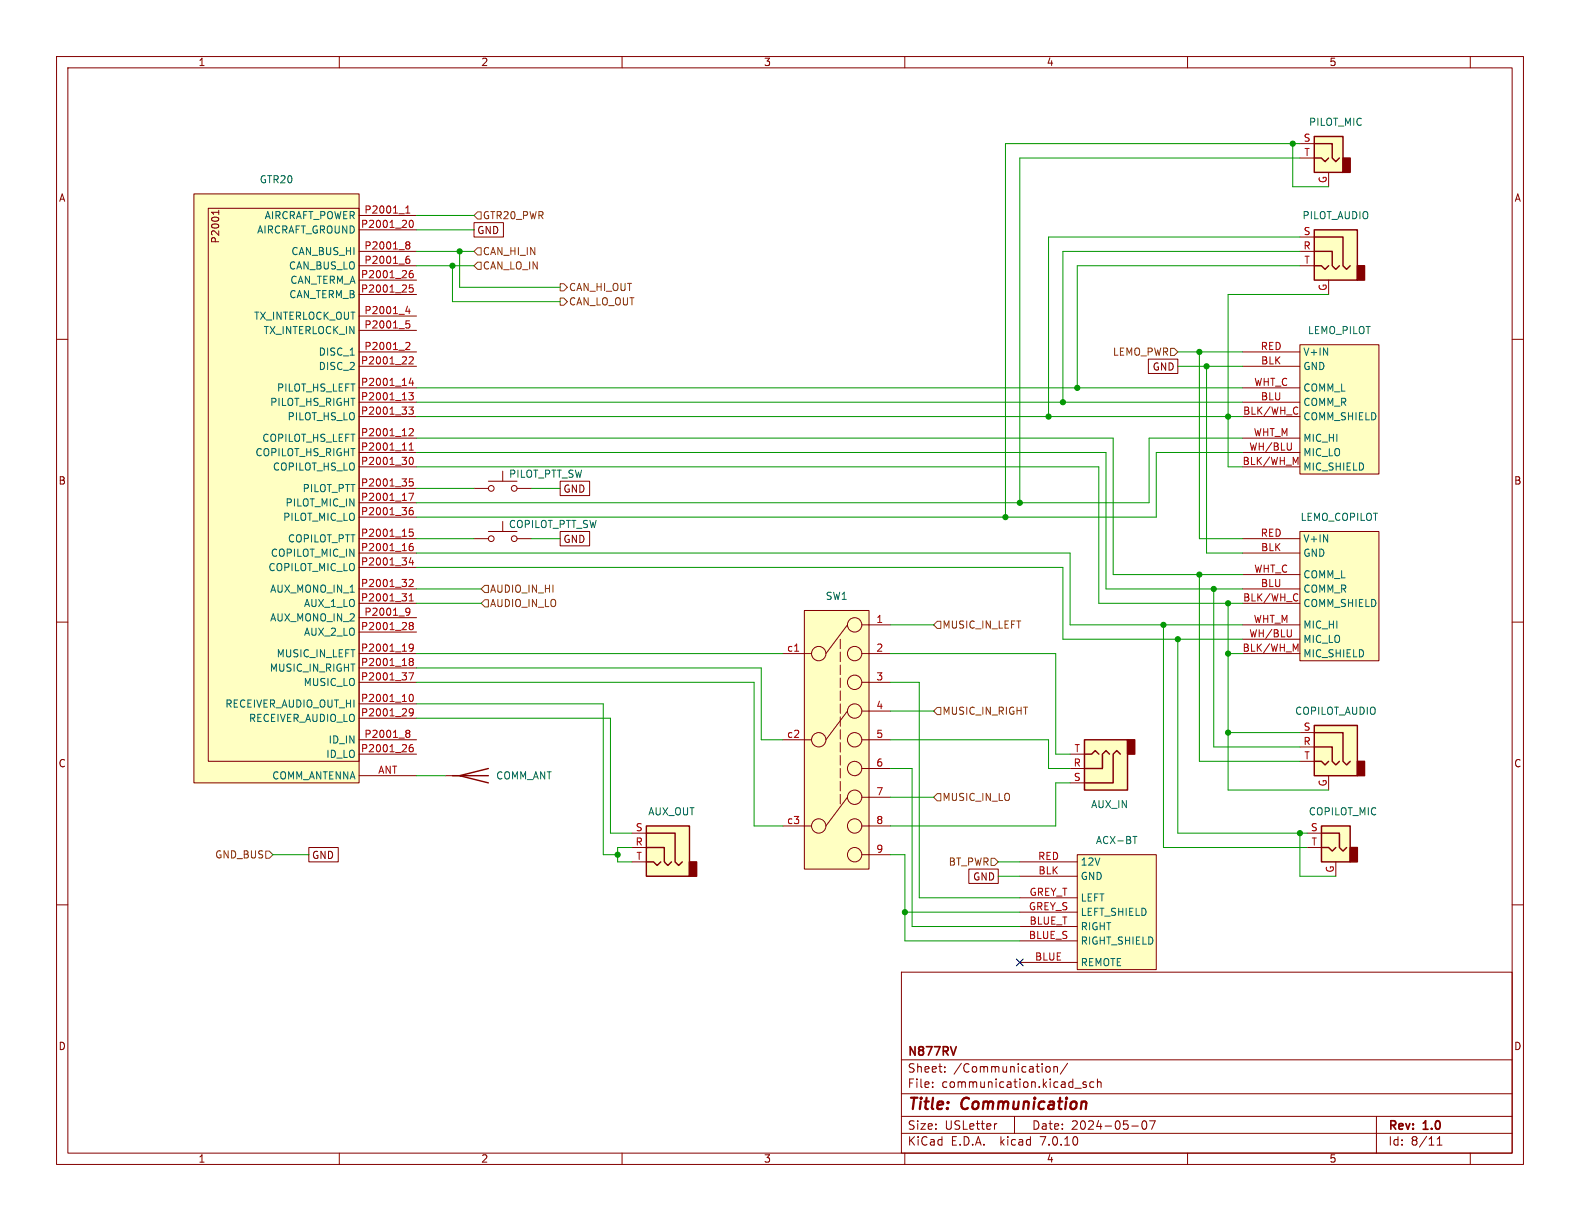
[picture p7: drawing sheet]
<svg xmlns="http://www.w3.org/2000/svg" width="279mm" height="216mm" viewBox="0 0 279 216" stroke-linecap="round" stroke-linejoin="round" font-family="sans-serif">
<defs><g id="words">
<g font-size="2.8" fill="#840000">
<text x="160.4" y="196.8">Title:</text>
<text x="170.1" y="196.8">Communication</text>
</g>
<g font-size="2.1" fill="#840000">
<text x="160.4" y="189.9">Sheet:</text>
<text x="160.4" y="187.1">N877RV</text>
<text x="168.6" y="189.9">/Communication/</text>
<text x="160.4" y="192.6">File:</text>
<text x="166.5" y="192.6">communication.kicad_sch</text>
<text x="160.4" y="202.8">KiCad</text>
<text x="160.4" y="200">Size:</text>
<text x="167.1" y="200">USLetter</text>
<text x="168.1" y="202.8">E.D.A.</text>
<text x="177" y="202.8">kicad</text>
<text x="182.4" y="200">Date:</text>
<text x="184.2" y="202.8">7.0.10</text>
<text x="189.4" y="200">2024-05-07</text>
<text x="245.4" y="200.2">Rev:</text>
<text x="245.4" y="202.8">Id:</text>
<text x="249.5" y="202.8">8/11</text>
<text x="251.8" y="200.2">1.0</text>
</g>
<g font-size="1.8" fill="#840000">
<text x="35" y="11.9">1</text>
<text x="85" y="11.9">2</text>
<text x="135" y="11.9">3</text>
<text x="185" y="11.9">4</text>
<text x="235" y="11.9">5</text>
<text x="10.3" y="35.9">A</text>
<text x="267.7" y="35.9">A</text>
<text x="84.3" y="41.6">GND</text>
<text x="39" y="43.2" transform="rotate(-90 39 43.2)">P2001</text>
<text x="203.7" y="65.7">GND</text>
<text x="10.3" y="85.9">B</text>
<text x="99.5" y="87.3">GND</text>
<text x="267.7" y="85.9">B</text>
<text x="99.5" y="96.2">GND</text>
<text x="10.3" y="135.9">C</text>
<text x="267.7" y="135.9">C</text>
<text x="55.1" y="152.1">GND</text>
<text x="172" y="155.9">GND</text>
<text x="10.3" y="185.9">D</text>
<text x="267.7" y="185.9">D</text>
<text x="35" y="205.8">1</text>
<text x="85" y="205.8">2</text>
<text x="135" y="205.8">3</text>
<text x="185" y="205.8">4</text>
<text x="235" y="205.8">5</text>
</g>
<g font-size="1.8" fill="#006464">
<text x="231.4" y="22.5">PILOT_MIC</text>
<text x="45.8" y="32.6">GTR20</text>
<text x="45.4" y="41.5">AIRCRAFT_GROUND</text>
<text x="46.7" y="39">AIRCRAFT_POWER</text>
<text x="230.2" y="39">PILOT_AUDIO</text>
<text x="51" y="47.9">CAN_BUS_LO</text>
<text x="51.4" y="45.3">CAN_BUS_HI</text>
<text x="51.1" y="52.9">CAN_TERM_B</text>
<text x="51.2" y="50.4">CAN_TERM_A</text>
<text x="44.8" y="56.7">TX_INTERLOCK_OUT</text>
<text x="46.5" y="59.3">TX_INTERLOCK_IN</text>
<text x="231.2" y="59.3">LEMO_PILOT</text>
<text x="56.3" y="63.1">DISC_1</text>
<text x="56.3" y="65.6">DISC_2</text>
<text x="230.4" y="65.6">GND</text>
<text x="230.4" y="63.1">V+IN</text>
<text x="47.7" y="72">PILOT_HS_RIGHT</text>
<text x="48.9" y="69.4">PILOT_HS_LEFT</text>
<text x="230.4" y="72">COMM_R</text>
<text x="230.4" y="69.4">COMM_L</text>
<text x="50.8" y="74.5">PILOT_HS_LO</text>
<text x="230.4" y="74.5">COMM_SHIELD</text>
<text x="45.1" y="80.9">COPILOT_HS_RIGHT</text>
<text x="46.3" y="78.3">COPILOT_HS_LEFT</text>
<text x="48.2" y="83.4">COPILOT_HS_LO</text>
<text x="230.4" y="83.4">MIC_SHIELD</text>
<text x="230.4" y="80.9">MIC_LO</text>
<text x="230.4" y="78.3">MIC_HI</text>
<text x="50.4" y="89.8">PILOT_MIC_IN</text>
<text x="53.4" y="87.2">PILOT_PTT</text>
<text x="89.9" y="84.7">PILOT_PTT_SW</text>
<text x="50" y="92.3">PILOT_MIC_LO</text>
<text x="89.9" y="93.6">COPILOT_PTT_SW</text>
<text x="229.9" y="92.3">LEMO_COPILOT</text>
<text x="47.4" y="101.2">COPILOT_MIC_LO</text>
<text x="47.8" y="98.7">COPILOT_MIC_IN</text>
<text x="50.8" y="96.1">COPILOT_PTT</text>
<text x="230.4" y="98.7">GND</text>
<text x="230.4" y="96.1">V+IN</text>
<text x="47.7" y="105">AUX_MONO_IN_1</text>
<text x="53.7" y="107.5">AUX_1_LO</text>
<text x="145.9" y="106.3">SW1</text>
<text x="230.4" y="107.5">COMM_SHIELD</text>
<text x="230.4" y="105">COMM_R</text>
<text x="230.4" y="102.5">COMM_L</text>
<text x="47.7" y="110.1">AUX_MONO_IN_2</text>
<text x="53.7" y="112.6">AUX_2_LO</text>
<text x="230.4" y="113.9">MIC_LO</text>
<text x="230.4" y="111.4">MIC_HI</text>
<text x="47.6" y="119">MUSIC_IN_RIGHT</text>
<text x="48.8" y="116.4">MUSIC_IN_LEFT</text>
<text x="230.4" y="116.4">MIC_SHIELD</text>
<text x="39.7" y="125.3">RECEIVER_AUDIO_OUT_HI</text>
<text x="53.6" y="121.5">MUSIC_LO</text>
<text x="43.9" y="127.9">RECEIVER_AUDIO_LO</text>
<text x="58" y="131.7">ID_IN</text>
<text x="228.9" y="126.6">COPILOT_AUDIO</text>
<text x="57.6" y="134.2">ID_LO</text>
<text x="48" y="138">COMM_ANTENNA</text>
<text x="87.6" y="138">COMM_ANT</text>
<text x="192.8" y="143.1">AUX_IN</text>
<text x="114.5" y="144.4">AUX_OUT</text>
<text x="193.7" y="149.5">ACX-BT</text>
<text x="231.3" y="144.4">COPILOT_MIC</text>
<text x="191" y="155.8">GND</text>
<text x="191" y="153.3">12V</text>
<text x="191" y="159.6">LEFT</text>
<text x="191" y="167.2">RIGHT_SHIELD</text>
<text x="191" y="164.7">RIGHT</text>
<text x="191" y="162.2">LEFT_SHIELD</text>
<text x="191" y="171">REMOTE</text>
</g>
<g font-size="1.8" fill="#a90000">
<text x="230.4" y="25.1">S</text>
<text x="230.6" y="27.7">T</text>
<text x="234.7" y="32.5" transform="rotate(-90 234.7 32.5)">G</text>
<text x="63.7" y="40.4">P2001_20</text>
<text x="64.3" y="37.8">P2001_1</text>
<text x="230.4" y="41.7">S</text>
<text x="64.3" y="46.7">P2001_6</text>
<text x="64.3" y="44.2">P2001_8</text>
<text x="230.4" y="44.2">R</text>
<text x="230.6" y="46.7">T</text>
<text x="63.7" y="51.8">P2001_25</text>
<text x="63.7" y="49.3">P2001_26</text>
<text x="234.7" y="51.5" transform="rotate(-90 234.7 51.5)">G</text>
<text x="64.3" y="55.6">P2001_4</text>
<text x="64.3" y="58.2">P2001_5</text>
<text x="63.7" y="64.5">P2001_22</text>
<text x="64.3" y="62">P2001_2</text>
<text x="222.8" y="62">RED</text>
<text x="222.9" y="64.5">BLK</text>
<text x="63.7" y="70.9">P2001_13</text>
<text x="63.7" y="68.3">P2001_14</text>
<text x="221.7" y="68.3">WHT_C</text>
<text x="222.9" y="70.9">BLU</text>
<text x="63.7" y="77.2">P2001_12</text>
<text x="63.7" y="73.4">P2001_33</text>
<text x="219.7" y="73.4">BLK/WH_C</text>
<text x="221.6" y="77.2">WHT_M</text>
<text x="63.7" y="79.8">P2001_11</text>
<text x="63.7" y="82.3">P2001_30</text>
<text x="219.6" y="82.3">BLK/WH_M</text>
<text x="220.8" y="79.8">WH/BLU</text>
<text x="63.7" y="88.6">P2001_17</text>
<text x="63.7" y="86.1">P2001_35</text>
<text x="63.7" y="95">P2001_15</text>
<text x="63.7" y="91.2">P2001_36</text>
<text x="222.8" y="95">RED</text>
<text x="63.7" y="97.5">P2001_16</text>
<text x="63.7" y="100.1">P2001_34</text>
<text x="221.7" y="101.3">WHT_C</text>
<text x="222.9" y="97.5">BLK</text>
<text x="63.7" y="106.4">P2001_31</text>
<text x="63.7" y="103.9">P2001_32</text>
<text x="219.7" y="106.4">BLK/WH_C</text>
<text x="222.9" y="103.9">BLU</text>
<text x="63.7" y="111.5">P2001_28</text>
<text x="64.3" y="109">P2001_9</text>
<text x="154.9" y="110.2">1</text>
<text x="220.8" y="112.8">WH/BLU</text>
<text x="221.6" y="110.2">WHT_M</text>
<text x="63.7" y="117.9">P2001_18</text>
<text x="63.7" y="115.3">P2001_19</text>
<text x="139.1" y="115.3">c1</text>
<text x="154.9" y="115.3">2</text>
<text x="219.6" y="115.3">BLK/WH_M</text>
<text x="63.7" y="124.2">P2001_10</text>
<text x="63.7" y="120.4">P2001_37</text>
<text x="154.9" y="120.4">3</text>
<text x="154.9" y="125.5">4</text>
<text x="63.7" y="126.7">P2001_29</text>
<text x="64.3" y="130.6">P2001_8</text>
<text x="139.1" y="130.6">c2</text>
<text x="154.9" y="130.6">5</text>
<text x="230.4" y="131.8">R</text>
<text x="230.4" y="129.3">S</text>
<text x="63.7" y="133.1">P2001_26</text>
<text x="66.8" y="136.9">ANT</text>
<text x="154.9" y="135.6">6</text>
<text x="189.8" y="135.6">R</text>
<text x="189.9" y="133.1">T</text>
<text x="230.6" y="134.4">T</text>
<text x="154.9" y="140.7">7</text>
<text x="189.8" y="138.2">S</text>
<text x="234.7" y="139.2" transform="rotate(-90 234.7 139.2)">G</text>
<text x="112.3" y="149.6">R</text>
<text x="112.3" y="147.1">S</text>
<text x="139.1" y="145.8">c3</text>
<text x="154.9" y="145.8">8</text>
<text x="231.7" y="147.1">S</text>
<text x="231.8" y="149.6">T</text>
<text x="112.4" y="152.1">T</text>
<text x="154.9" y="150.9">9</text>
<text x="183.5" y="152.1">RED</text>
<text x="183.5" y="154.7">BLK</text>
<text x="236" y="154.4" transform="rotate(-90 236 154.4)">G</text>
<text x="181.8" y="161">GREY_S</text>
<text x="182" y="158.5">GREY_T</text>
<text x="181.8" y="166.1">BLUE_S</text>
<text x="182" y="163.6">BLUE_T</text>
<text x="182.9" y="169.9">BLUE</text>
</g>
<g font-size="1.8" fill="#725600">
<text x="85.3" y="39">GTR20_PWR</text>
<text x="85.3" y="47.9">CAN_LO_IN</text>
<text x="85.3" y="45.3">CAN_HI_IN</text>
<text x="100.5" y="51.7">CAN_HI_OUT</text>
<text x="100.5" y="54.2">CAN_LO_OUT</text>
<text x="196.7" y="63.1">LEMO_PWR</text>
<text x="86.6" y="105">AUDIO_IN_HI</text>
<text x="86.6" y="107.5">AUDIO_IN_LO</text>
<text x="166.6" y="111.4">MUSIC_IN_LEFT</text>
<text x="166.6" y="126.6">MUSIC_IN_RIGHT</text>
<text x="166.6" y="141.8">MUSIC_IN_LO</text>
<text x="37.9" y="152">GND_BUS</text>
<text x="167.7" y="153.3">BT_PWR</text>
</g>
</g></defs>
<g fill="none" stroke="#840000" stroke-width=".18">
<path d="M10 10h259.4v195.9h-259.4zM12 12h255.4v191.9h-255.4zM60 10v2M110 10v2M160 10v2M210 10v2M260 10v2M34.3 34.3h29.2v104.1h-29.2zM36.8 36.8h26.7v97.8h-26.7zM38.7 37.2v.7M38.7 37.5h-1.3l.3 .3M63.5 38.1h10.2"/>
<path d="M83.8 39.4h5.2v2.5h-5.2zM229.9 25.4h2.5M229.9 27.9h2.5M234.9 30.5v2.5M10 60h2M63.5 40.6h10.2M63.5 52.1h10.2M63.5 49.5h10.2M63.5 55.9h10.2M63.5 58.4h10.2M63.5 47h10.2M63.5 44.5h10.2"/>
<path d="M229.9 47h2.5M229.9 44.5h2.5M229.9 41.9h2.5M234.9 49.5v2.6M267.4 60h2M63.5 77.5h10.2M63.5 71.1h10.2M63.5 68.6h10.2M63.5 62.2h10.2M63.5 64.8h10.2M63.5 73.7h10.2M203.1 63.5h5.2v2.5h-5.2z"/>
<path d="M219.7 77.5h10.2M219.7 71.1h10.2M219.7 68.6h10.2M219.7 62.2h10.2M219.7 64.8h10.2M219.7 73.7h10.2M229.9 61h13.9v22.8h-13.9zM63.5 80h10.2M63.5 95.3h10.2M63.5 97.8h10.2M63.5 88.9h10.2M63.5 82.6h10.2"/>
<path d="M63.5 86.4h10.2M63.5 91.4h10.2M83.8 95.3h2.6M83.8 86.4h2.6M86.4 85.1h5M86.4 94h5M88.9 83.3v1.8M88.9 92.2v1.8M91.4 95.3h2.6M91.4 86.4h2.6M99.1 94h5.2v2.5h-5.2zM99.1 85.1h5.2v2.5h-5.2z"/>
<path d="M219.7 80h10.2M219.7 95.3h10.2M219.7 97.8h10.2M219.7 82.6h10.2M229.9 94h13.9v22.8h-13.9zM10 110h2M63.5 118.1h10.2M63.5 115.6h10.2M63.5 111.8h10.2M63.5 106.7h10.2M63.5 104.1h10.2M63.5 100.3h10.2"/>
<path d="M63.5 109.2h10.2M138.4 115.6h5.1M142.2 108h11.5v45.7h-11.5zM149.9 110.5l-3.9 5.1M152.4 115.6h5.1M152.4 110.5h5.1M219.7 115.6h10.2M219.7 106.7h10.2M219.7 104.1h10.2M219.7 113h10.2M219.7 101.6h10.2M219.7 110.5h10.2"/>
<path d="M267.4 110h2M63.5 137.2h10.2M63.5 124.5h10.2M63.5 133.4h10.2M63.5 127h10.2M63.5 120.7h10.2M63.5 130.8h10.2M78.7 137.2h2.6M138.4 130.8h5.1M149.9 125.7l-3.9 5.1M152.4 120.7h5.1M152.4 130.8h5.1"/>
<path d="M152.4 135.9h5.1M152.4 125.7h5.1M189.2 133.4h2.6M189.2 135.9h2.6M189.2 138.4h2.6M229.9 132.1h2.5M229.9 129.5h2.5M229.9 134.6h2.5M234.9 137.2v2.5M10 160h2M54.6 149.9h5.2v2.5h-5.2zM111.8 152.4h2.5"/>
<path d="M111.8 147.3h2.5M111.8 149.9h2.5M138.4 146.1h5.1M149.9 141l-3.9 5.1M152.4 146.1h5.1M152.4 151.1h5.1M152.4 141h5.1M171.3 153.7h5.2v2.5h-5.2zM180.3 154.9h10.2M180.3 158.8h10.2M180.3 152.4h10.2M190.5 151.1h14v20.4h-14z"/>
<path d="M231.1 147.3h2.6M231.1 149.9h2.6M236.2 152.4v2.5M267.4 160h2M159.4 171.9h108v32h-108zM180.3 170.2h10.2M180.3 166.4h10.2M180.3 163.8h10.2M180.3 161.3h10.2M159.4 197.4h108M159.4 193.4h108M159.4 187.4h108"/>
<path d="M164.9 192.1v.2M164.9 191.4v.1M167.1 189.4v.2M167.1 188.7v.1M176.3 198.7l-.3 .1M179.4 197.4v3M185 188.7l.4-.1 .3 .3v.4l-.1 .2-.4 .1-.2-.2M186.4 188.7l.2-.1 .3 .1 .1 .9M186.4 188.6v1M188.8 188l-1.3 1.9M190.1 192.4h1.1M192.1 191.4l-.4-.1-.2 .2 .1 .2 .5 .2v.3h-.6"/>
<path d="M193.4 191.4l-.4-.1-.3 .3v.4l.2 .2h.5M194.1 191.4l.2-.1 .3 .1 .1 .9M194.1 190.8v1.5M200.1 199.1h1.2M202.1 198.3l.2-.1a.81 .81 0 0 1 .6 .6 .81 .81 0 0 1-.3 .8l-.2 .1a.81 .81 0 0 1-.3-1.4zM203.3 198.2h1l-.7 1.5M243.4 197.4v6.5M60 203.9v2M110 203.9v2M159.4 200.4h108M160 203.9v2M210 203.9v2"/>
<path d="M254.1 202.5h.9M254.1 201.4l.5-.4v1.5M260 203.9v2"/>
<circle cx="86.9" cy="86.4" r=".51"/>
<circle cx="86.9" cy="95.3" r=".51"/>
<circle cx="90.9" cy="86.4" r=".51"/>
<circle cx="90.9" cy="95.3" r=".51"/>
<circle cx="144.8" cy="115.6" r="1.27"/>
<circle cx="151.1" cy="110.5" r="1.27"/>
<circle cx="151.1" cy="115.6" r="1.27"/>
<circle cx="144.8" cy="130.8" r="1.27"/>
<circle cx="151.1" cy="130.8" r="1.27"/>
<circle cx="151.1" cy="120.6" r="1.27"/>
<circle cx="151.1" cy="125.7" r="1.27"/>
<circle cx="151.1" cy="135.9" r="1.27"/>
<circle cx="144.8" cy="146" r="1.27"/>
<circle cx="151.1" cy="146" r="1.27"/>
<circle cx="151.1" cy="151.1" r="1.27"/>
<circle cx="151.1" cy="141" r="1.27"/>
</g>
<path d="M169.1 185.1l-.5 1.5" fill="none" stroke="#840000" stroke-width=".3"/>
<g fill="#ffffc2" stroke="#ffffc2" stroke-width=".18">
<path d="M34.3 34.3h29.2v104.1h-29.2z"/>
<path d="M36.8 36.8h26.7v97.8h-26.7z"/>
<path d="M229.9 61h13.9v22.8h-13.9z"/>
<path d="M190.5 151.1h14v20.4h-14z"/>
<path d="M233.7 146.1h5.1v6.3h-5.1z"/>
<path d="M232.4 128.3h7.6v8.9h-7.6z"/>
<path d="M191.8 130.8h7.6v8.9h-7.6z"/>
<path d="M229.9 94h13.9v22.8h-13.9z"/>
<path d="M114.3 146.1h7.6v8.8h-7.6z"/>
<path d="M232.4 40.6h7.6v8.9h-7.6z"/>
<path d="M232.4 24.1h5.1v6.4h-5.1z"/>
<path d="M142.2 108h11.5v45.7h-11.5z"/>
</g>
<g fill="none" stroke="#a90000" stroke-width=".18">
<path d="M71.8 37.7h.7M71.8 36.8l.3-.4v1.3M72.5 39h.2a.68 .68 0 0 1 .4 .6 .68 .68 0 0 1-.4 .6 .84 .84 0 0 1-.2-1.2zM71.8 56.7h.6M71.9 42.8h.3l.2 .1 .1 .2-.3 .2M71.9 45.8h.3l.3 .2-.1 .5h-.5M71.9 43.2l.1 .1M71.9 57.2h.3l.3 .3-.1 .4-.5 .1M72 43.3h.2M72 43.3l-.1 .1M72.1 54.1l-.3 .9h.7M72.2 43.3l.3 .2-.1 .4-.2 .1h-.3"/>
<path d="M72.4 54.6v.9M72.4 45.3l-.5 .1M73 47.8l-.4 .1a.86 .86 0 0 0 0 1.2l.4-.1 .1-.4-.3-.3-.3 .1-.1 .2M73 50.4h-.6v.6l.1-.1h.5l.1 .2-.1 .4-.2 .2-.4-.2M71.9 60.5l.5 .1 .1 .3-.8 .9h.8M72.3 69.4h.8l-.4 .5 .3 .1v.6l-.2 .1-.5-.1M72.3 72h.8l-.4 .5 .3 .1v.5l-.2 .1-.5-.1M72.4 63.2l.4-.1 .3 .3-.8 1h.8M72.4 75.9l.4-.1 .3 .3-.8 1h.8M72.4 79.6h.7M72.4 78.7l.3-.4v1.3M72.7 66.8l-.3 .9h.7"/>
<path d="M73 67.3v.9M228.4 78.3v1.1l-.3 .2M229.3 72l.2 .1M229.5 73.1l-.2 .1M72.3 87.2h.8l-.5 1.3M72.5 80.9h.2a.68 .68 0 0 1 .4 .6 .68 .68 0 0 1-.4 .6 .84 .84 0 0 1-.2-1.2zM72.7 98.6l-.3 .9h.7M73 89.8h-.4a.86 .86 0 0 0 0 1.2l.4-.1 .1-.4-.3-.3-.3 .1-.1 .2M73 96.1l-.4 .1a.86 .86 0 0 0 0 1.2l.4-.1 .1-.5-.3-.2h-.3l-.1 .2M73 99.1v.8M73 84.7h-.6v.6l.1-.1h.5l.1 .2-.1 .4-.2 .1-.4-.1M73 93.6h-.6v.6l.1-.2 .5 .1 .1 .2-.1 .4-.2 .1-.4-.1"/>
<path d="M229.1 81.8l.4-.9v1.2M71.9 107.6l.3-.1 .2 .2a.84 .84 0 0 1-.3 1.1h-.2M72.3 119h.8l-.5 1.2M72.4 102.6l.4-.1 .3 .3-.8 .9h.8M72.4 105.4l.3-.4v1.3M72.4 106.3h.7M72.5 108.1l-.3 .2h-.3M72.6 110.6l-.2-.2 .2-.3h.4l.1 .2-.3 .3M72.6 110.6l-.2 .3v.2l.2 .2h.4l.1-.2-.1-.4-.2-.1M72.6 117l-.2-.3 .2-.3 .4 .1 .1 .2-.3 .3M72.6 117l-.2 .2v.3l.2 .2 .4-.1 .1-.1-.1-.4-.2-.1M72.6 117h.2"/>
<path d="M72.6 110.6h.2M73.1 114.4l-.3 .3h-.2l-.2-.3 .1-.5h.3l.2 .1a.84 .84 0 0 1-.3 1.2h-.2M140.5 115.2h.7M228.4 111.3v1.1l-.3 .2M229.1 114.8l.4-.9v1.3M229.3 105l.2 .1M229.5 106.1l-.2 .2M71.9 129.2l.3-.1 .2 .1 .1 .2-.3 .3M71.9 129.6l.1 .1M72 129.7h.2M72 129.7h-.1M72.2 129.7l.3 .2-.1 .4-.2 .1-.3-.1"/>
<path d="M72.5 122.8h.2a.68 .68 0 0 1 .4 .6 .68 .68 0 0 1-.4 .6 .84 .84 0 0 1-.2-1.2zM73 131.7h-.4a.86 .86 0 0 0 0 1.2l.4-.1 .1-.4-.3-.3-.3 .1-.1 .2M73.1 125.9l-.3 .2h-.2l-.2-.2 .1-.5 .3-.1 .2 .1a.84 .84 0 0 1-.3 1.2h-.2"/>
</g>
<path d="M200.3 147.9h.8" fill="none" stroke="#006464" stroke-width=".18"/>
<g fill="#840000" stroke="#840000" stroke-width=".25">
<path d="M238.8 149.9h1.2v2.5h-1.2z"/>
<path d="M240 134.6h1.3v2.6h-1.3z"/>
<path d="M199.4 130.8h1.3v2.6h-1.3z"/>
<path d="M121.9 152.4h1.3v2.5h-1.3z"/>
<path d="M240 47h1.3v2.5h-1.3z"/>
<path d="M237.5 27.9h1.3v2.6h-1.3z"/>
</g>
<g fill="none" stroke="#840000" stroke-width=".25">
<path d="M232.4 24.1h5.1v6.4h-5.1zM232.4 27.9h1.3l.6 .7 .6-.7M232.4 25.4h3.2v2.5l.6 .7 .7-.7M232.4 40.6h7.6v8.9h-7.6zM232.4 47h1.3l.6 .6 .6-.6M232.4 44.5h3.2v2.5l.6 .6 .7-.6M232.4 41.9h5.1v5.1l.6 .6 .7-.6M80 137.2h6.4M86.4 135.9l-5.1 1.3 5.1 1.2M191.8 130.8h7.6v8.9h-7.6zM191.8 133.4h1.2l.7-.7 .6 .7M196.2 133.4l-.6-.7-.7 .7v2.5h-3.1"/>
<path d="M198.1 133.4l-.6-.7-.7 .7v5h-5M232.4 128.3h7.6v8.9h-7.6zM232.4 134.6h1.3l.6 .7 .6-.7M232.4 132.1h3.2v2.5l.6 .7 .7-.7M232.4 129.5h5.1v5.1l.6 .7 .7-.7M114.3 146.1h7.6v8.8h-7.6zM114.3 152.4h1.3l.6 .6 .6-.6M114.3 149.9h3.2v2.5l.6 .6 .6-.6M114.3 147.3h5.1v5.1l.6 .6 .6-.6M233.7 146.1h5.1v6.3h-5.1zM233.7 149.9h1.2l.7 .6 .6-.6M233.7 147.3h3.2v2.6l.6 .6 .6-.6"/>
</g>
<path d="M148.6 113v29.2" fill="none" stroke="#840000" stroke-width=".18" stroke-dasharray="1.7 .6"/>
<g fill="none" stroke="#725600" stroke-width=".18">
<path d="M84.5 37.5h.6v1.2h-.6l-.7-.6zM84.5 46.4h.6v1.2h-.6l-.7-.6zM84.5 43.8h.6v1.3h-.6l-.7-.6zM99.1 50.2h.6l.6 .6-.6 .6h-.6zM99.1 52.7h.6l.6 .6-.6 .7h-.6zM207 61.6h.6l.7 .6-.7 .7h-.6zM85.7 103.5h.7v1.3h-.7l-.6-.7zM85.7 106h.7v1.3h-.7l-.6-.6zM165.7 109.9h.7v1.2h-.7l-.6-.6zM165.7 125.1h.7v1.3h-.7l-.6-.7zM47 150.5h.6l.7 .6-.7 .7h-.6zM165.7 140.3h.7v1.3h-.7l-.6-.6z"/>
<path d="M175.3 151.8h.6l.6 .6-.6 .6h-.6z"/>
</g>
<g fill="none" stroke="#009600" stroke-width=".18">
<path d="M73.7 38.1h10.1M228.6 25.4v7.6h6.3M229.9 25.4h-52.1v66M229.9 27.9h-49.6v61M73.7 44.5h10.1M73.7 47h10.1M73.7 40.6h10.1M80 47v6.3h19.1M81.3 44.5v6.3h17.8M229.9 47h-39.4v21.6M229.9 44.5h-41.9v26.6M229.9 41.9h-44.5v31.8"/>
<path d="M234.9 52.1h-17.7v30.5h2.5M73.7 73.7h146M73.7 77.5h123.1v24.1h22.9M73.7 71.1h146M73.7 68.6h146M208.3 62.2h11.4M208.3 64.8h11.4M212.1 62.2v33.1h7.6M213.4 64.8v33h6.3M219.7 77.5h-16.5v11.4h-129.5M73.7 95.3h10.1M73.7 82.6h120.6v24.1h25.4"/>
<path d="M73.7 80h121.9v24.1h24.1M73.7 97.8h115.5v12.7h30.5M73.7 86.4h10.1M94 95.3h5.1M94 86.4h5.1M219.7 80h-15.2v11.4h-130.8M73.7 115.6h64.7M73.7 118.1h60.9v12.7h3.8M73.7 100.3h114.3v12.7h31.7M73.7 106.7h11.4M73.7 104.1h11.4M157.5 115.6h29.2v17.8h2.5"/>
<path d="M157.5 110.5h7.6M205.7 110.5v39.4h25.4M208.3 113v34.3h22.8M212.1 101.6v33h17.8M214.6 104.1v28h15.3M217.2 115.6h2.5M217.2 106.7v33h17.7M73.7 120.7h59.6v25.4h5.1M73.7 124.5h33v26.6h2.5M73.7 127h34.2v20.3h3.9M73.7 137.2h5M157.5 135.9h3.8v27.9h19"/>
<path d="M157.5 120.7h5.1v38.1h17.7M157.5 125.7h7.6M157.5 130.8h27.9v5.1h3.8M189.2 138.4h-2.5v7.7h-29.2M217.2 129.5h12.7M48.3 151.1h6.3M111.8 149.9h-2.6v2.5h2.6M157.5 151.1h2.5v15.3h20.3M157.5 141h7.6M176.5 154.9h3.8M176.5 152.4h3.8M229.9 147.3v7.6h6.3"/>
<path d="M160 161.3h20.3"/>
</g>
<path d="M179.7 169.6l1.2 1.2M180.9 169.6l-1.2 1.2" fill="none" stroke="#000084" stroke-width=".18"/>
<g fill="#009600" stroke="#009600" stroke-width=".18">
<circle cx="180.3" cy="88.9" r=".46"/>
<circle cx="177.8" cy="91.4" r=".46"/>
<circle cx="228.6" cy="25.4" r=".46"/>
<circle cx="213.4" cy="64.8" r=".46"/>
<circle cx="217.2" cy="73.7" r=".46"/>
<circle cx="212.1" cy="62.2" r=".46"/>
<circle cx="217.2" cy="129.5" r=".46"/>
<circle cx="208.3" cy="113" r=".46"/>
<circle cx="160" cy="161.3" r=".46"/>
<circle cx="217.2" cy="106.7" r=".46"/>
<circle cx="205.7" cy="110.5" r=".46"/>
<circle cx="229.9" cy="147.3" r=".46"/>
<circle cx="217.2" cy="115.6" r=".46"/>
<circle cx="212.1" cy="101.6" r=".46"/>
<circle cx="214.6" cy="104.1" r=".46"/>
<circle cx="109.2" cy="151.1" r=".46"/>
<circle cx="188" cy="71.1" r=".46"/>
<circle cx="190.5" cy="68.6" r=".46"/>
<circle cx="185.4" cy="73.7" r=".46"/>
<circle cx="81.3" cy="44.5" r=".46"/>
<circle cx="80" cy="47" r=".46"/>
</g>
<use href="#words"/>
</svg>
